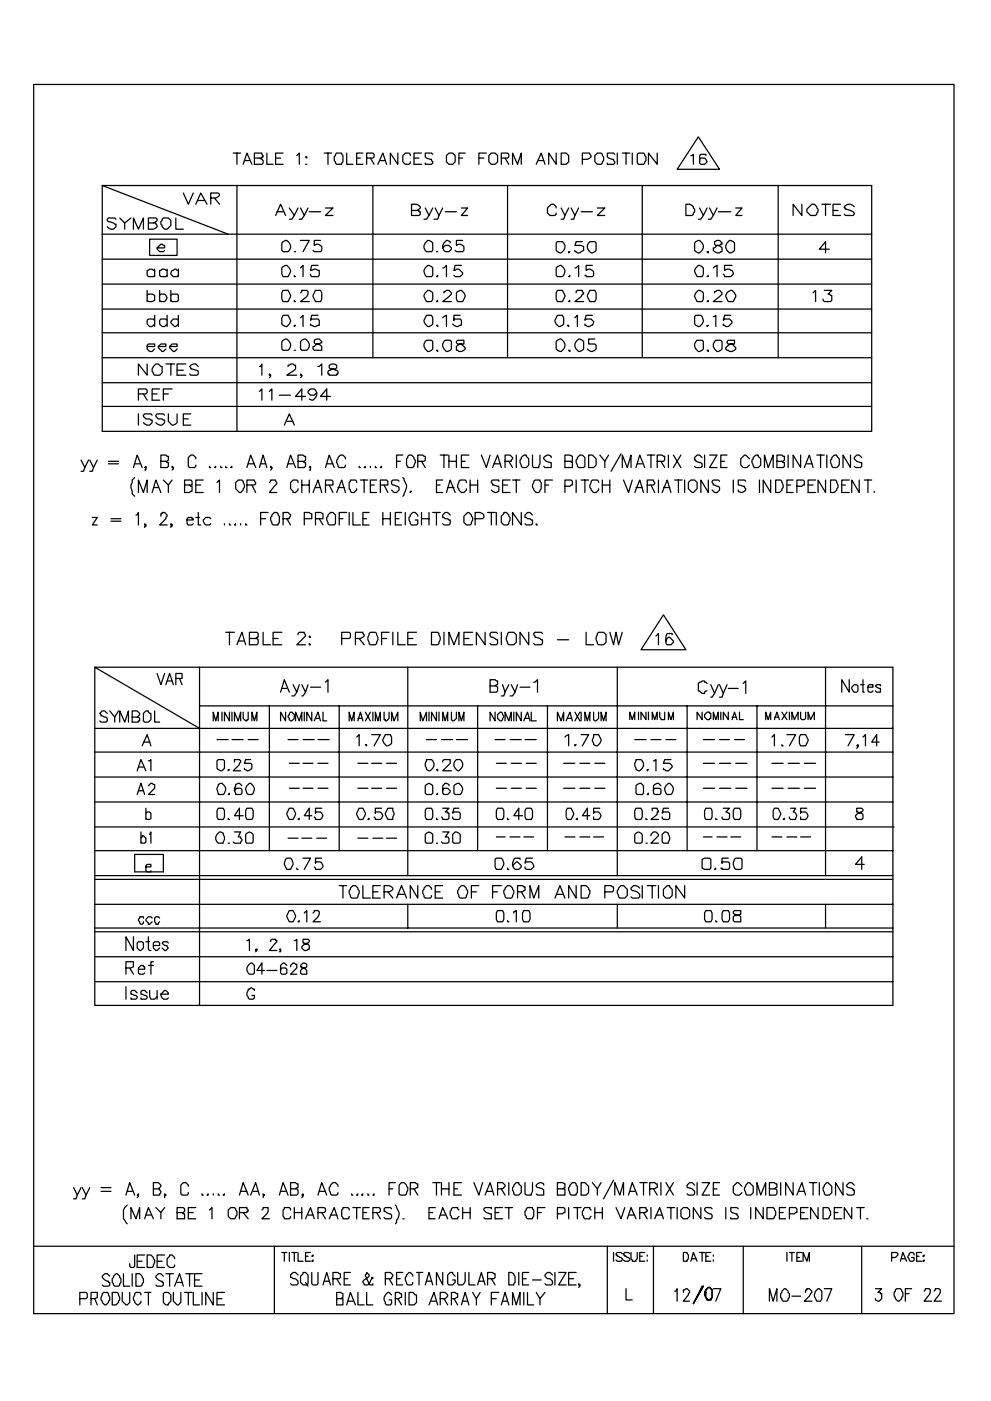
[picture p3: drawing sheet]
<svg xmlns="http://www.w3.org/2000/svg" width="210mm" height="297mm" viewBox="0 0 210 297" stroke-linecap="round" stroke-linejoin="round" font-family="sans-serif">
<g fill="none" stroke="#000" stroke-width=".26">
<path d="M7.1 17.9h195.3v260.6h-195.3zM21.7 39.3h163.2v52.2h-163.2zM21.7 39.3l26.7 10.4M49.5 32.5h1.6M50.3 32.5v2.3M50.3 39.3v52.2M51.6 34.8l.8-2.3 1 2.3M51.9 34h1M54 33.5h1.6v-.3h.2l-.2-.7h-1.6v2.3h1.6l.2-.2v-.6l-.8-.5M56.6 32.5v2.3h1.3M58.5 33.5h1M60.1 32.5h-1.6v2.3h1.6"/>
<path d="M63 33l.5-.5v2.3M64.8 33.2h.3v.3zM64.8 34.8h.3zM68.8 32.5h1.6M69.6 32.5v2.3M71.4 32.5h1.1v.2l.3 .3v1.3l-.3 .3v.2h-1.1l-.5-.8v-.8zM73.6 32.5v2.3h1.3M75.7 33.5h.8M77 32.5h-1.3v2.3h1.3M77.8 33.5h1.3l.3-.3v-.5l-.3-.2h-1.3v2.3M78.6 33.5l.8 1.3M79.1 39.3v36.5"/>
<path d="M80.2 34.8l1-2.3 .8 2.3M80.7 34h1.1M84.4 32.5v2.3l-1.6-2.3v2.3M87 33v-.3l-.2-.2h-.8l-.5 .5v1.3l.5 .5h.8l.2-.2v-.3M87.8 33.5h1.1M89.4 32.5h-1.6v2.3h1.6M91.8 32.7l-.3-.2h-1.3v.7l.3 .3 1 .3v.2l.3 .3v.3l-.3 .2h-1.3v-.2M95.2 32.5h.8l.6 .5v1.3l-.6 .5h-.8l-.5-.5v-1.3zM97.4 33.5h.8M98.7 32.5h-1.3v2.3M101.6 33.5h1.1M103.2 32.5h-1.6v2.3"/>
<path d="M103.7 33l.5-.5h.8l.6 .5v1.3l-.6 .5h-.8l-.5-.5zM106.4 33.5h1.3l.2-.3v-.5l-.2-.2h-1.3v2.3M107.2 33.5l.7 1.3M107.7 39.3v36.3M108.7 34.8v-2.3l1.1 2.3 .8-2.3v2.3M113.8 34.8l1-2.3 .8 2.3M114.3 34h1.1M118 32.5v2.3l-1.6-2.3v2.3M119.1 32.5h1l.5 .5v1.3l-.5 .5h-1zM123.6 33.8h1l.5-.3 .3-.3-.3-.7h-1.5v2.3M126.7 32.5h.8l.6 .7v.8l-.6 .8h-.8l-.5-.5v-1.3zM130.4 32.7l-.2-.2h-1.3v.7l.2 .3 1.1 .3v.2l.2 .3v.3l-.2 .2h-1.3v-.2"/>
<path d="M131 32.5v2.3M132 32.5h1.6M132.8 32.5v2.3M134.1 32.5v2.3M135.5 32.5h1l.6 .7v.8l-.6 .8h-1l-.3-.2v-1.9zM136.3 39.3v36.3M139.4 32.5v2.3l-1.8-2.3v2.3M146.6 33h.2l.3-.3v2.1M148.2 29l4.5 6.9h-9zM149.8 33v-.3h-1.1l-.3 .3v1.6l.3 .2h.8l.5-.5-.5-.8h-.8l-.3 .3v.5M165.1 39.3v36.5M21.7 49.7h163.2"/>
<path d="M21.7 54.9h163.2M24.6 46.5l-.3-.3h-1.3l-.2 .3v.2l.2 .3 1.6 .5v.6l-.5 .5h-.6l-.7-.5M25.4 46.2l1.1 1.1 1.3-1.1M26.5 47.3v1.3M28.3 48.6v-2.4l1.1 2.4 1-2.4v2.4M31.5 47.3h1l.6-.3 .2-.3v-.2l-.2-.3h-1.6v2.4h1l.8-.5-.2-.8h-.6M31.7 50.7h5.9v3.5h-5.9zM32.8 57.3h-.3l-.2-.2h-.6l-.2 .2h-.3v1.1l.3 .2h1l.3-.2M32.8 57.1v1.5M33.3 52.6h1.6v-.6h-.2l-.3-.2h-.3l-.8 .8v.2l.6 .6h.8l.2-.3M34.7 46.2h1l.5 .5v1.1l-.7 .8h-.6l-.8-1.1v-.5zM35.5 57.3h-.3l-.3-.2h-.5l-.3 .2h-.2v1.1l.2 .2h1.1l.3-.2"/>
<path d="M35.5 57.1v1.5M37.3 46.2v2.4h1.6M37.8 57.3l-.8-.2-.2 .2h-.3l-.3 .6v.2l.6 .5h.8l.2-.2M37.8 57.1v1.5M38.9 40.9l1.1 2.4 1-2.4M41.5 43.3l1.1-2.4 1.3 2.4M42.1 42.5h1.3M44.7 42h1.1l.8-.5v-.3l-.3-.3h-1.6v2.4M45.5 42l1.1 1.3M58.5 45.7l1-2.4 1.1 2.4M58.7 44.9h1.4M59.8 51.5l.8-.5a1.33 1.33 0 0 1 1 1 1.33 1.33 0 0 1-.5 1.4h-1l-.3-.3z"/>
<path d="M59.8 56.8l.8-.5a1.38 1.38 0 0 1 1 1.3l-.5 1h-1l-.3-.5zM61.4 44.1l1 1.6 .8-1.6M62.4 45.7l-.5 .8h-.5M62.4 58.4v.2h.3M62.4 53.4h.3M63.8 44.1l.8 1.6 .8-1.6M63.8 51h1.8l-1.3 2.4M63.8 56.8l.5-.5v2.3M64.6 45.7l-.6 .8h-.5M65.6 44.9h2.4M67.5 56.3h-1.4l-.2 1 .8-.2 1 .2v1.1l-.2 .2h-1.4l-.2-.2v-.3M68 51h-1.3v1a1.02 1.02 0 0 1 1.6 .3v.8l-.3 .3h-1.3l-.3-.3"/>
<path d="M69.1 44.1h1.5l-1.5 1.6h1.5M87.3 44.6h1.1l.8-.5v-.3l-.8-.5h-1.1v2.4h1.6l.3-.3v-.5h-.3v-.3h-.5M90.2 51.5l.6-.5 .7 .2 .3 .3v1.6l-.3 .3h-1a1.26 1.26 0 0 1-.3-1.9zM90.2 56.8l.6-.5h.2l.8 .5v1.6l-.3 .2h-1l-.3-.2-.2-.8zM90.2 44.1l.8 1.6 .8-1.6M91 45.7l-.5 .8h-.5M92.3 44.1l.8 1.6 .8-1.6M92.6 53.4h.3zM92.9 58.4l-.3 .2h.3M93.1 45.7l-.2 .8h-.8M93.9 56.8h.3l.5-.5v2.3M94.5 44.9h2.3"/>
<path d="M95.5 51.5v-.3l-.5-.2a1.33 1.33 0 0 0-1.1 1 1.33 1.33 0 0 0 .6 1.4h.7l.6-.6v-.2l-.6-.6h-.7l-.6 .6M97.9 44.1h1.3l-1.3 1.6h1.3M97.9 56.3h-1.3l-.3 1h.3l.2-.2h.6l.8 .8v.2l-.6 .5h-1l-.3-.2M98.2 51h-1.4v1a1.02 1.02 0 0 1 1.6 .3v.8l-.2 .3h-1.4l-.2-.3M118 56.8l.8-.5a1.38 1.38 0 0 1 1.1 1.3l-.3 .8-.3 .2h-1l-.3-.2zM118 44.1v-.3l-.5-.5h-.6l-.7 .8v1.1l.5 .5h1l.3-.3v-.2M118.3 51.2h1a1.33 1.33 0 0 1 .5 1.4 1.33 1.33 0 0 1-1 1l-.8-.5v-1.6zM119.1 44.1l.8 1.6 .7-1.6M119.9 45.7l-.3 .8h-.5M120.6 53.4v.2l.3-.2M120.9 58.4l-.3 .2h.3M121.2 44.1l.8 1.6 .8-1.6"/>
<path d="M122 45.7l-.3 .8h-.5M122 56.8h.2l.6-.5v2.3M123.3 44.9h2.4M123.6 51.2h-1.4l-.2 .8h1.3l.5 .3v.8l-.8 .5h-.5l-.3-.2h-.2v-.3M124.9 51.5l.2-.3h1.1l.3 .3v1.6l-.8 .5a1.36 1.36 0 0 1-.8-2.1zM125.7 56.3h-1.3v1a1.02 1.02 0 0 1 1.5 .3v.8l-.2 .2h-1.3v-.2h-.3M126.7 44.1h1.6l-1.6 1.6h1.6M145.5 43.3h.8l.8 .5v.3l.3 .3v.5l-.6 .8h-1.3zM147.4 51.5l.8-.5a1.35 1.35 0 0 1 1.1 1.3 1.35 1.35 0 0 1-1.1 1.3l-.8-.5zM147.6 56.8l.6-.5h.2l.8 .5v1.3l-.2 .5h-1.1l-.5-1zM148.4 44.1l.8 1.6 .8-1.6M149.2 45.7l-.5 .8h-.5"/>
<path d="M150 53.4h.3v.2zM150.3 58.4l-.3 .2h.3M150.5 44.1l.8 1.6 .8-1.6M151.3 45.7l-.5 .8h-.5M151.3 56.8l.8-.5v2.3M151.6 51.2v.6l.3 .2h.5l.8 .6v.8h-.3a1.02 1.02 0 0 1-1.6-.3v-.5h.3l.5-.6h.6l.2-.2h.3v-.3l-.5-.5h-.6zM152.4 44.9h2.6M154.3 51.5l.5-.5 .8 .2 .2 .3v1.6l-.8 .5a1.36 1.36 0 0 1-.7-2.1zM155.3 56.3h-1.6v1l.6-.2h.5l.2 .2h.3l.3 .8-.6 .5h-1.3v-.2l-.2-.3M156.1 44.1h1.3l-1.3 1.6h1.3M170.1 43.3v2.4l-1.8-2.4v2.4M171.2 44.4l1-1.1h.6l.8 1.1v.5l-.6 .8h-1l-.8-.8z"/>
<path d="M174.4 43.3h1.8M175.2 43.3v2.4M175.9 52.8h-2.1l1.4-1.6v2.4M176.7 44.6h1.1M178.3 43.3h-1.6v2.4h1.6M181.2 43.8a1.16 1.16 0 0 0-1.1-.5 1.16 1.16 0 0 0-1 .8h.3v.3a3 3 0 0 1 1.8 .8v.2l-.2 .3h-1.6l-.3-.3M21.7 60.2h163.2M21.7 65.5h163.2M21.7 70.6h163.2M21.7 75.8h163.2M31.2 77.2v2.4l-1.8-2.4v2.4M31.2 73.5h1.6v-.6h-1.3l-.3 .3v.8l.5 .5h.6l.5-.5"/>
<path d="M31.2 62.6l.3-.2h.8l.5 .2v1.1l-.5 .2h-.8l-.3-.2M31.2 61.6v2.3M32.5 77.7l.6-.5h.5l.5 .5h.3v1.3l-.5 .6h-1.1l-.5-.8v-.6zM32.8 67.9l-.3-.3h-1l-.3 .3v.8l.5 .5h.6l.5-.5M32.8 66.9v2.3M33.6 73.5h1.6v-.6h-1.1l-.5 .6v.2l.8 .8h.3l.5-.5M33.9 62.6l.2-.2h.8l.6 .7-.6 .8h-.8l-.2-.2M33.9 61.6v2.3M35.2 77.2h1.8M35.5 67.9l-.3-.3h-1.1l-.2 .3v.8l.5 .5h.5l.6-.5M35.5 66.9v2.3M36 73.5h1.6v-.6h-1.1l-.5 .6v.2l.8 .8h.2l.6-.5"/>
<path d="M36.2 62.6l.3-.2h1.1l.2 .2v1.1l-.2 .2h-1.1l-.3-.2M36.2 61.6v2.3M36.2 77.2v2.4M37.6 78.5h1.3M37.8 67.9l-.2-.3h-.8l-.6 .6v.2l.8 .8h.3l.5-.5M37.8 66.9v2.3M39.4 77.2h-1.8v2.4h1.8M42.1 77.7l-.6-.5h-.5l-.5 .2-.3 .3 .3 .3v.2l1.3 .3 .3 .3v.5l-.3 .3h-1.3l-.3-.3M55 77.7h.3l.3-.5v2.4M57.4 79.6h-.3v-.3l.3 .3v.2l-.3 .3M59.8 72.4l.8-.5a1.33 1.33 0 0 1 1 1 1.33 1.33 0 0 1-.5 1.4h-1l-.3-.3zM60.1 66.9h1l.5 1a1.38 1.38 0 0 1-1 1.3l-.8-.5v-1.3z"/>
<path d="M60.1 61.6h1l.5 1-.5 1.3h-1l-.3-.5v-1.3zM61.1 77.7v-.3h.3l.2-.2h.6l.2 .2h.3v.8l-1.8 1.4h2.1M62.4 69v.2l.3-.2M62.4 63.7v.2h.3M62.4 74.3h.3M63.8 67.4l.5-.5v2.3M63.8 62.1l.2-.3v-.2h1.1l.3 .2v.6l-.3 .5-1.3 1h1.8M64 72.1l.6-.2a1.33 1.33 0 0 1 1 1 1.33 1.33 0 0 1-.5 1.4h-1.1l-.2-.3v-1.6zM64 79.6h-.2v-.3l.2 .3v.2l-.2 .3M66.7 72.1v.6l.2 .2h.6l.8 .6v.8h-1.6l-.3-.3v-.5h.3l.5-.6h.5l.3-.2h.3v-.3l-.6-.5h-.5zM66.9 61.6h1.1l.3 .5v1.3l-.3 .5h-1.1l-.5-1zM67.5 77.7h.2l.6-.5v2.4"/>
<path d="M67.5 66.9h-1.4l-.2 1 .2-.3h1.4l.2 .3v1.1l-1 .2-.8-.2v-.3M69.8 77.4v.6l.3 .2 1.3 .3 .3 .3v.5h-.3v.3h-1.6v-.3h-.2v-.5l.2-.3h.3l.3-.3h.8l.2-.2v-.6l-.5-.2h-.5zM90.2 62.1l.6-.5h.2l.8 .5v1.3l-.3 .5h-1l-.5-1zM90.2 72.4l.3-.3h1l.3 .3v1.6l-.8 .5a1.36 1.36 0 0 1-.8-2.1zM90.5 66.9h1l.3 .5v1.3l-.8 .5a1.38 1.38 0 0 1-1-1.3zM92.6 69h.3v.2zM92.6 74.3h.3v.2zM92.9 63.7l-.3 .2h.3M93.9 67.4l.8-.5v2.3M94.2 72.4l.3-.3h1l.3 .3v1.6l-.8 .5a1.36 1.36 0 0 1-.8-2.1zM94.2 62.1v-.3h.3l.2-.2h.5l.6 .5v.3l-1.9 1.5h1.9M96.8 62.1l.8-.5a1.38 1.38 0 0 1 1.1 1.3l-.5 1h-1.1l-.3-.5z"/>
<path d="M97.1 72.1l-.3 .3v.3l.3 .2h.8l.8 .8a1.02 1.02 0 0 1-1.3 .8l-.3-.2h-.3v-.8l.8-.6h.8v-.8zM97.6 66.9h-1.3v1v-.3h1.3l.3 .3v1.1h-.3a1.02 1.02 0 0 1-1.6-.3M118.3 66.9h1l.3 .5v1.3l-.8 .5a1.38 1.38 0 0 1-1.1-1.3zM118.3 61.6h1l.6 1-.6 1.3h-1l-.3-.5v-1.3zM118.3 72.1l.5-.2a1.35 1.35 0 0 1 1.1 1.3 1.35 1.35 0 0 1-1.1 1.3l-.8-.5v-1.6zM120.4 69h.2v.2zM120.6 74.3h.3v.2zM120.9 63.7l-.3 .2h.3M122 67.4l.5-.5v2.3M122.2 72.4l.6-.5 .8 .2 .2 .3v1.6l-.8 .5a1.36 1.36 0 0 1-.8-2.1zM122.2 62.1v-.3l.3-.2h1.1l.2 .8h-.2l-.3 .5-1.3 1h1.8M125.1 61.6h1.1l.3 .5v1.3l-.3 .5h-1.1l-.5-1z"/>
<path d="M125.7 66.9h-1.3l-.3 1 .3-.3h1l.5 .6-.2 .8h-.3l-.3 .2h-.5l-.2-.2h-.3v-.3M126.2 71.9h-1.3v1h1.3l.3 .3v.8a1.07 1.07 0 0 1-1.9 0M147.4 67.1a1.32 1.32 0 0 1 1.6 0l.2 .8a1.38 1.38 0 0 1-1 1.3l-.8-.5zM147.6 62.1l.6-.5h.2l.8 .5v1.3l-.2 .5h-1.1l-.5-1zM147.9 72.1h1.1l.2 .3v1.6l-.8 .5a1.33 1.33 0 0 1-1-1 1.33 1.33 0 0 1 .5-1.4zM150 74.3h.3v.2zM150 69v.2l.3-.2M150.3 63.7l-.3 .2h.3M151.3 67.1h.3l.3-.2v2.3M151.6 62.1v-.3h.3l.2-.2h.6l.5 .5v.3l-1.9 1.5h1.9M151.9 72.1h1l.3 .3v1.6l-.8 .5a1.33 1.33 0 0 1-1-1 1.33 1.33 0 0 1 .5-1.4zM154.3 62.1l.7-.5a1.38 1.38 0 0 1 1.1 1.3l-.5 1h-1.1l-.5-1z"/>
<path d="M154.5 72.1l-.2 .3v.3l.2 .2h.8l.8 .8a1.02 1.02 0 0 1-1.3 .8l-.8-.5a1.51 1.51 0 0 1 1.8-1.1v-.8zM155 66.9h-1.3l-.2 1 .2-.3h1.1l.5 .6v.2l-.8 .8h-.5l-.3-.2h-.2v-.3M172.5 62.1l.5-.5v2.3M174.9 61.6h1.6l-.8 .8 .8 .2v1.1l-.3 .2h-1.3l-.3-.2v-.3M17.2 97.5l.8 1.6 .8-1.6M18 99.1l-.3 .8h-.5M19 97.5l.8 1.6 .8-1.6M19.8 99.1l-.2 .8h-.6M21.7 81.1h163.2M21.7 86.2h163.2M23 97.8h2.1M23 98.3h2.1"/>
<path d="M28.3 99.1l.8-2.6 1.1 2.6M28.6 98.3h1M29.4 83.5h1.6l.2-.2v-.6l-.2-.2h-1.6v2.3M29.4 87.8v2.3M30.4 83.5l.8 1.3M31 99.1h-.3l.3-.2v.8h-.3M32.3 88l-.3-.2h-1.3l-.3 .2v.3l.6 .5h.7l.3 .3h.3v.5l-.6 .5h-.5l-.8-.5M32.3 83.5h1M33.9 82.5h-1.6v2.3h1.6M34.1 97.8h1.4l.2-.3v-.8h-.2l-.3-.2h-1.1v2.6h1.4l.2-.2v-.8h-.2l-.3-.3M34.7 83.5h1M34.9 88l-.2-.2h-1.4l-.2 .2v.3l.5 .5h.8l.3 .3h.2v.5l-.5 .5h-.5l-.8-.5"/>
<path d="M35.7 87.8v1.5l.8 .8h.3l.8-.5v-1.8M36.5 82.5h-1.8v2.3M36.8 99.1h-.3v-.2l.3 .2v.3l-.3 .3M38.9 88.8h1.1M40.5 87.8h-1.6v2.3h1.6M41.5 97.3v-.3l-.5-.5h-.5l-.5 .5v1.9l.2 .2h1.1l.2-.2v-.3M44.4 98.9v.2h.3M45.8 98.9l-.3 .2h.3M46.8 98.9v.2h.3M47.9 98.9v.2h.3M49.2 98.9l-.3 .2h.3M52.4 99.1l.8-2.6 1 2.6"/>
<path d="M52.7 98.3h1.3M55 99.1l.8-2.6 .8 2.6M55 83l.6-.5v2.3M55.3 98.3h1.1M57.1 83l.6-.5v2.3M57.7 99.1h-.3v-.2l.3 .2v.3l-.3 .3M59.3 83.8h2.3M60.3 90.1l1.1-2.3 1 2.3M60.9 99.1l.7-2.6 1.1 2.6M60.9 89.3h1.3M61.1 98.3h1.1M63.2 97.8h1.4l.2-.3v-.8h-.2l-.3-.2h-1.1v2.6h1.4l.2-.2v-.8h-.2l-.3-.3"/>
<path d="M64.8 84h-2.1l1.3-1.5v2.3M65.9 99.1h-.3l.3-.2v.8h-.3M67.2 83.3l-.5 .5h-.8l-.5-.5v-.3l.5-.5h.8a1.33 1.33 0 0 1 .5 1.3 1.33 1.33 0 0 1-1.1 1l-.5-.2M69.1 99.1l.7-2.6 1.1 2.6M69.3 98.3h1.3M70.1 84h-2.1l1.3-1.5v2.3M73.3 97.3v-.3l-.5-.5h-.6l-.8 1 .3 1.4 .3 .2h1l.3-.2v-.3M76.2 98.9v.2h.3M77.5 98.9l-.2 .2h.2M78.6 98.9v.2M79.6 98.9v.2h.3M81 98.9l-.3 .2h.3"/>
<path d="M84.1 97.8h.8M85.5 96.5h-1.4v2.6M86.5 96.7l.3-.2h.5l.8 1v.6l-.3 .8-.2 .2h-1.1v-.2l-.2-.3v-1.3l.2-.3zM88.6 97.8h1.4l.2-.3v-.8h-.2l-.3-.2h-1.1v2.6M89.4 97.8l.8 1.3M93.4 96.5h1.6M94.2 96.5v2.6M95.2 96.5v2.6M95.2 97.8h1.6M96.8 96.5v2.6M97.9 97.8h.8M99.5 96.5h-1.6v2.6h1.6"/>
<path d="M102.1 96.5l1.1 2.6 .8-2.6M104.5 99.1l1.1-2.6 .8 2.6M104.8 98.3h1.3M107.2 97.8h1.3l.2-.8-.5-.5h-1v2.6M107.9 97.8l.8 1.3M109.5 96.5v2.6M110.6 97l.5-.5h.6v.2l.5 .6v1.3l-.5 .5h-.8l-.3-.2-.3-.8v-.6l.3-.2zM113 96.5v2.4l.2 .2h1.1l.3-.8v-1.8M116.9 97v-.3a1.02 1.02 0 0 0-1.5 .3v.3l.5 .5 1 .3v1h-1.3l-.2-.2M119.9 97.8h1.5v-1.1l-.5-.2h-1v2.6h1.5v-1l-.5-.3M122.5 97l.5-.5h.6l.5 .5v1.9l-.3 .2h-1l-.3-.2-.3-.8v-.6l.3-.2zM124.9 96.5h.8l.8 .8v1.3l-.6 .5h-1z"/>
<path d="M127.3 96.5l1 1.3 .8-1.3M128.3 97.8v1.3M131.8 96.2l-2.2 3.7M132 99.1v-2.6l1.1 2.6 .8-2.6v2.6M134.9 99.1l.8-2.6 1.1 2.6M135.2 98.3h1.1M137.3 96.5h1.6M138.1 96.5v2.6M139.4 97.8h1.4l.2-.3v-.8h-.2l-.3-.2h-1.1v2.6M140.2 97.8l.8 1.3M141.8 96.5v2.6M142.9 96.5l1.6 2.6"/>
<path d="M144.5 96.5l-1.6 2.6M149 97l-.6-.5h-.5l-.5 .5v.5h.2v.3l1.1 .3 .3 .2v.6l-.3 .2h-1.1l-.2-.2M149.5 96.5v2.6M150.5 96.5h1.6l-1.6 2.6h1.6M152.9 97.8h.8M154.3 96.5h-1.4v2.6h1.4M159 97.3l-.8-.8h-.2l-.8 .8v1.3l.5 .5h.8l.5-.5M159.8 97l.5-.5h.6v.2l.5 .6v1.3l-.5 .5h-.8l-.3-.2-.3-.8v-.6l.3-.2zM162.2 99.1v-2.6l.8 2.6 1-2.6v2.6M164.8 97.8h1.4l.2-.3v-.8h-.2l-.3-.2h-1.1v2.6h1.4l.2-.2v-.8h-.2l-.3-.3M167.2 96.5v2.6M169.9 96.5v2.6l-1.6-2.6v2.6"/>
<path d="M170.7 99.1l1-2.6 .8 2.6M171.2 98.3h1M173.3 96.5h1.6M174.1 96.5v2.6M175.4 96.5v2.6M176.5 97l.5-.5h.5v.2l.6 .6v1.3l-.6 .5h-.8l-.2-.2-.3-.8v-.6l.3-.2zM180.4 96.5v2.6l-1.5-2.6v2.6M182.8 97l-.5-.5h-.5l-.6 .5v.3l.6 .5 1 .3v.8l-.2 .2h-1.1l-.3-.2M19.6 109.7h1l-1 1.6h1M23.5 110h2.2M23.5 110.5h2.2M28.6 101.2l-.6 .6v.5l-.2 .5 .2 1.9 .6 .5"/>
<path d="M28.8 109.2h.3l.3-.5v2.6M29.4 104.4v-2.6l1 2.6 .8-2.6v2.6M31 111.3h-.3v-.3l.3 .3v.3h-.3v.2M32.3 104.4l.8-2.6 1 2.6M32.5 103.4h1.1M34.1 109.4v-.5h.3v-.2h.5l.6 .5-.3 .8-1.3 1.3h1.6M34.7 101.8l1 1 .8-1M35.7 102.8v1.6M36.5 111.3h-.3v-.3l.3 .3v.3h-.3v.2M39.2 102.8h1.5v-.8l-.2-.2h-1.3v2.6h1l.3-.2h.2v-1.1h-.2l-.3-.3M39.7 110.2h1.3v-.2h-.3v-.3h-.7l-.3 .3v1l.3 .3h.7l.3-.3M41.5 102.8h1.1"/>
<path d="M41.5 109.7h.8M42.1 108.7v2.6h.5M43.1 101.8h-1.6v2.6h1.6M44.7 110l-.3-.3h-.7l-.6 .5v.3l.6 .8h.7l.3-.3M46 102.3l.6-.5v2.6M47.6 111v.3M48.7 111v.3h.2M50 102.3l.5-.5h.8l.3 .2 .3 1.4-.8 1h-.3l-.8-.8zM50 111l-.3 .3h.3M51.1 111v.3M52.1 111v.3h.3M52.4 102.8h1.6l.2-.2v-.3l-.2-.3v-.2h-1.6v2.6"/>
<path d="M53.4 102.8l.8 1.6M55.3 110h1.1M56.9 108.7h-1.6v2.6M57.1 102.3l.3-.3v-.2h1.1l.2 .8-1.6 1.8h1.6M57.7 109.2l.5-.5h.5l.3 .2v.3l.3 .2v1.4l-.3 .2v.3h-1.1l-.2-.3-.3-.8v-.5l.3-.3zM60.1 110h1.3l.2-.8-.5-.5h-1v2.6M60.9 110l.7 1.3M63.2 102.3v-.3l-.2-.2h-.8l-.6 .5v1.3l.6 .6v.2h.5l.5-.5v-.3M64 101.8v2.6M64 102.8h1.6M64.6 110h1.5v-1.1h-.2l-.3-.2h-1v2.6M65.6 101.8v2.6"/>
<path d="M66.4 104.4l1.1-2.6 .8 2.6M66.9 110h1.6v-1.1l-.5-.2h-1.1v2.6M66.9 103.4h1.1M67.7 110l.8 1.3M69.1 102.8h1.5v-.8l-.2-.2h-1.3v2.6M69.6 109.2l.5-.5h.5l.6 .5v1.8l-.3 .3h-1.1l-.2-.3-.3-.8v-.5l.3-.3zM69.8 102.8l.8 1.6M71.4 104.4l1.1-2.6 .8 2.6M71.7 103.4h1.3M72 110h.8M73.6 108.7h-1.6v2.6M74.1 108.7v2.6"/>
<path d="M74.9 108.7v2.6h1.6M75.7 102.3v-.3l-.3-.2h-1.1v.2l-.2 .3v1.3l.5 .8h.5l.6-.5v-.3M76.5 101.8h1.6M77 110h.8M77.3 101.8v2.6M78.3 108.7h-1.3v2.6h1.3M78.6 102.8h.8M79.9 101.8h-1.3v2.6h1.3M80.7 102.8h1.6v-.8l-.3-.2h-1.3v2.6M81.2 110h1.6M81.2 108.7v2.6M81.5 102.8l.8 1.6"/>
<path d="M82.8 108.7v2.6M83.9 110h.8M84.7 102l-.3-.2h-1.1l-.2 .2v.6l.2 .2 1.1 .3 .3 .3v.5l-.6 .5h-.5l-.5-.5M85.2 108.7h-1.3v2.6h1.3M85.5 101.2l.2 .3v.3a2.25 2.25 0 0 1 0 2.9v.3l-.2 .2M86 108.7v2.6M87 104.2v.2l.3-.2M88.6 109.4v-.2l-.5-.5h-.5l-.6 .5v.2l-.2 .3v.5l.2 .8 .3 .3h1.1l.2-.3v-.8h-.5M89.4 110h1.6M89.4 108.7v2.6M91 108.7v2.6M91.8 108.7h1.6"/>
<path d="M92.6 108.7v2.6M92.6 102.8h.8M93.9 101.8h-1.3v2.6h1.3M94.7 104.4l.8-2.6 1.1 2.6M95 103.4h1.3M95.5 109.2l-.5-.5h-.5l-.6 .5v.5l1.6 .5v.8l-.3 .3h-1l-.3-.3M98.4 109.4l.8-.7h.3l.5 .5v.2l.3 .3v.5l-.3 .8-.3 .3h-.7l-.6-.5zM99 102.3v-.3l-.3-.2h-1.1l-.2 .2-.3 .8v.6l.8 1h.5l.6-.5v-.3M99.7 101.8v2.6M99.7 102.8h1.6M100.8 110h1.6l.3-.3v-.5l-.8-.5h-1.1v2.6M101.3 101.8v2.6"/>
<path d="M103.5 108.7h1.5M104.2 108.7v2.6M105.3 108.7v2.6M105.8 102v-.2h-1.3l-.3 .2 .3 .8 1.3 .3v1.1a1.02 1.02 0 0 1-1.6-.3M106.6 102.8h1.1M106.9 108.7h.5l.8 1-.3 1.3-.2 .3h-.8l-.5-.5v-1.4l.5-.5zM108.2 101.8h-1.6v2.6h1.6M108.7 101.8h1.6M109.5 101.8v2.6M110.6 108.7v2.6l-1.9-2.6v2.6M113 109.2l-.6-.5h-.5l-.5 .5v.5l1.6 .5v.8l-.3 .3h-1l-.3-.3M113.5 101.8h1.1v.2l.2 .3v1.3l-.5 .8h-.5l-.8-1v-.6l.2-.8z"/>
<path d="M113.8 111v.3h.2M115.6 102.8h.8M117.2 101.8h-1.6v2.6M119.9 103.1h1l.3-.3h.2v-.8l-.2-.2h-1.3v2.6M122.2 101.8v2.6M123.3 101.8h1.6M124.1 101.8v2.6M127 102.3v-.3l-.3-.2h-1l-.3 .2-.3 .8v.6l.8 1h.6l.5-.5v-.3M127.8 101.8v2.6M127.8 102.8h1.6M129.4 101.8v2.6M132.3 101.8l1 2.6 .8-2.6"/>
<path d="M134.7 104.4l1-2.6 .8 2.6M134.9 103.4h1.4M137.3 102.8h1.3l.3-.2-.3-.8h-1.3v2.6M138.1 102.8l.8 1.6M139.7 101.8v2.6M140.5 104.4l1.1-2.6 .7 2.6M140.8 103.4h1.3M143.1 101.8h1.6M143.9 101.8v2.6M145.3 101.8v2.6M146 102.3l.6-.5h.8l.5 .5v1.3l-.8 .8h-.3l-.8-.8zM150.3 101.8v2.6l-1.6-2.6v2.6"/>
<path d="M152.7 102l-.3-.2h-1.1l-.2 .2 .2 .8 1.1 .3 .3 .3v.5l-.6 .5h-.5l-.5-.5M155.6 101.8v2.6M158.2 102l-.2-.2h-1.4v1l1.4 .3 .2 .8a1.02 1.02 0 0 1-1.6 .3v-.3M161.1 101.8v2.6M163.5 101.8v2.6l-1.6-2.6v2.6M164.6 101.8h1l.3 .2 .3 .8v.6l-.8 1h-.8zM167 102.8h.7M168.3 101.8h-1.3v2.6h1.3M169.1 103.1h1l.3-.3h.3v-.8l-.3-.2h-1.3v2.6M171.4 102.8h1.1M173 101.8h-1.6v2.6h1.6M175.2 101.8v2.6l-1.6-2.6v2.6"/>
<path d="M176.2 101.8h1.1l.2 .2 .3 .8v.6l-.3 .2v.3l-.5 .5h-.8zM178.6 102.8h.8M180.2 101.8h-1.6v2.6h1.6M182.3 101.8v2.6l-1.6-2.6v2.6M183.4 101.8h1.5M184.1 101.8v2.6M185.5 104.2v.2zM47.9 134.1h1.8M48.7 134.1v2.6M50.3 136.7l1-2.6 .8 2.6M50.5 135.9h1.4M52.9 135.4h1.3l.3-.3h.3v-.8l-.3-.2h-1.6v2.6h1.6l.3-.3v-.8l-.3-.2h-.3"/>
<path d="M55.8 134.1v2.6h1.6M57.9 135.4h1.1M59.8 134.1h-1.9v2.6h1.9M63.2 134.6v-.3l.3-.2h1.1l.2 .7-1.8 1.9h1.8M65.6 134.8l.3 .3h-.3zM65.6 136.4l.3 .3h-.3zM72.5 135.4h1.6l.2-.3v-.8l-.2-.2h-1.6v2.6M75.4 135.4h1.1l.5-.3 .3-.3-.3-.7h-1.6v2.6M76.2 135.4l1.1 1.3M78.6 134.1h1l.3 .2 .3 1.3-.3 .8-.3 .3h-1l-.3-.3-.2-1.3 .2-.8zM81 135.4h1M82.5 134.1h-1.5v2.6"/>
<path d="M83.3 134.1v2.6M84.4 134.1v2.6h1.6M86.5 135.4h1.1M88.4 134.1h-1.9v2.6h1.9M91.5 134.1h1.4l.2 .2 .3 1.3-.3 .8-.2 .3h-1.4zM94.2 134.1v2.6M95.2 136.7v-2.6l1.1 2.6 1.1-2.6v2.6M98.4 135.4h1.1M100.3 134.1h-1.9v2.6h1.9M102.9 134.1v2.6l-1.8-2.6v2.6M105.6 134.3l-.3-.2h-1.1l-.2 .2v.5l.2 .3 1.4 .5v.8l-.3 .3h-1.1l-.2-.3M106.4 134.1v2.6"/>
<path d="M107.9 134.1h1.1l.5 .5v1.6l-.5 .5h-1.1l-.2-.3-.3-1.3 .3-.8zM112.2 134.1v2.6l-1.9-2.6v2.6M115.1 134.3l-.3-.2h-1.3l-.3 .2 .3 .8 1.6 .5v.8l-.3 .3h-1.3l-.3-.3M118.3 135.6h2.3M124.4 134.1v2.6h1.5M127 134.1h1.1l.5 .5v1.6l-.5 .5h-1.1l-.3-.3-.2-1.3 .2-.8zM129.4 134.1l.8 2.6 .5-2.6 .5 2.6 .8-2.6M139.2 134.8l.5-.5v2.4M140.8 130.4l4.7 7.4h-9.5zM142.6 134.6v-.3h-1l-.3 .5v1.6l.3 .3h.7l.6-.5v-.3l-.8-.8h-.3l-.5 .5v.3M20.1 141.5h169.3v71.7h-169.3v-71.7l22.2 12.9M20.1 154.4h169.3"/>
<path d="M20.1 159.5h169.3M22.8 151.3l-.6-.6h-.5l-.5 .6 .2 .2v.3l1.1 .2 .3 .3v.5l-.3 .3h-1.1l-.2-.3M23.3 150.7l1 1.3 .8-1.3M24.3 152v1.1M25.4 153.1v-2.4l1.1 2.4 .8-2.4v2.4M28 152h1.1l.5-.5v-.2l-.5-.6h-1.1v2.4h1.4v-.3h.2v-.5l-.2-.3h-.3M30.2 158.1l1-2.3 .8 2.3M30.4 157.3h1.3M31 150.7h.5v.3l.2 .3h.3v1.3l-.5 .5h-.8l-.3-.3v-1.5zM32.8 150.7v2.4h1.1M33.3 142.8l.8 2.4 .8-2.4M35.2 145.2l.8-2.4 .8 2.4"/>
<path d="M35.5 144.4h1M37.3 143.8h1.3v-1h-1.3v2.4M38.1 143.8l.5 1.4M42.3 141.5v71.7M42.3 149.7h147.1M45.2 152.8v-1.8l.6 1.8 .5-1.8v1.8M46 156.8h2.4M47.1 151v1.8M48.7 151v1.8l-1.1-1.8v1.8M49.2 156.8h2.4M49.2 151v1.8M49.7 152.8v-1.8l.8 1.8 .6-1.8v1.8"/>
<path d="M51.6 151v1.3l.5 .5h.3v-.2h.3v-1.6M52.7 156.8h2.1M53.4 152.8v-1.8l.6 1.8 .5-1.8v1.8M57.1 149.7v30.7M59.5 146.8l.8-2.7 1.1 2.7M59.8 146h1.1M60.6 151v1.8l-1.1-1.8v1.8M61.1 156.8h2.1M61.4 151.3l.2-.3h.3l.5 .5v.8l-.5 .5h-.3l-.2-.2v-.3l-.3-.3zM62.2 145.2l.8 1.6 .5-1.6M62.7 152.8v-1.8l.8 1.8 .5-1.8v1.8M63 146.8l-.6 .7h-.5"/>
<path d="M64 145.2l.8 1.6 .6-1.6M64.3 156.8h2.4M64.6 151v1.8M64.8 146.8l-.5 .7h-.3M65.9 145.7h2.1M66.1 151v1.8l-1-1.8v1.8M66.7 152.8l.8-1.8 .5 1.8M66.9 152.3h.8M67.5 156.8h2.3M68.5 151v1.8h.8M69.1 144.6l.5-.5v2.7M72 149.7v30.7"/>
<path d="M74.1 152.8v-1.8l.5 1.8 .5-1.8v1.8M75.7 156.3l.5-.5v2.3M75.9 152.8l.6-1.8 .5 1.8M75.9 152.3h.8M77.5 157.9h.3v.2zM77.5 151l1.1 1.8M78.6 151l-1.1 1.8M78.8 155.8h1.9l-1.3 2.3M79.1 151v1.8M79.6 152.8v-1.8l.6 1.8 .5-1.8v1.8M81.5 151v1.6h.3v.2h.2l.5-.5v-1.3M81.8 155.8h1l.3 .5v1.3l-.8 .5a1.38 1.38 0 0 1-1.1-1.3z"/>
<path d="M83.1 152.8v-1.8l.5 1.8 .8-1.8v1.8M86.5 141.5v44.1M89.2 152.8v-1.8l.5 1.8 .8-1.8v1.8M90.5 156.8h2.1M91 151v1.8M92.6 151v1.8l-1.1-1.8v1.8M93.1 151v1.8M93.7 156.8h2.3M93.9 152.8v-1.8l.6 1.8 .5-1.8v1.8M95.8 151v1.6l.2 .2h.3l.5-.5v-1.3M96.8 156.8h2.4M97.4 152.8v-1.8l.5 1.8 .5-1.8v1.8"/>
<path d="M101.3 149.7v30.7M104 145.4h1l.3-.2h.3v-.8h-.3l-.3-.3h-1v2.7h1.3l.3-.3v-.8l-.3-.3h-.3M105 151v1.8l-1-1.8v1.8M105 156.8h2.2M105.6 151.5l.5-.5h.3l.2 .3 .3 .7-.5 .8h-.3l-.5-.5zM106.6 145.2l.6 1.6 .7-1.6M107.2 152.8v-1.8l.7 1.8 .6-1.8v1.8M107.2 146.8l-.3 .7h-.5M108.2 156.8h2.4M108.5 145.2l.8 1.6 .5-1.6M109 151v1.8M109.3 146.8l-.6 .7h-.5"/>
<path d="M110.3 145.7h2.1M110.6 151v1.8l-1.1-1.8v1.8M111.1 152.8l.8-1.8 .5 1.8M111.4 156.8h2.4M111.4 152.3h.8M112.7 151v1.8h1.1M113.2 144.6h.3l.5-.5v2.7M116.2 149.7v30.7M118.3 152.8v-1.8l.8 1.8 .5-1.8v1.8M119.9 156.3l.7-.5v2.3M120.1 152.8l.8-1.8 .5 1.8M120.4 152.3h.8"/>
<path d="M122 157.9v.2l.2-.2M122 151l1 1.8M123 151l-1 1.8M123.3 155.8h1.6l-1.3 2.3M123.3 151v1.8M124.1 152.8v-1.8l.5 1.8 .5-1.8v1.8M125.9 155.8h1.1l.5 1a1.38 1.38 0 0 1-1 1.3l-.6-.2-.2-.8zM125.9 151v1.6l.3 .2h.3l.5-.5v-1.3M127.5 152.8v-1.8l.6 1.8 .5-1.8v1.8M131 141.5v44.1M133.6 152.6v-1.6l.5 1.6 .6-1.6v1.6M134.7 156.8h2.4"/>
<path d="M135.5 151v1.6M137.1 151v1.6l-1.1-1.6v1.6M137.6 151v1.6M138.1 156.8h2.1M138.4 152.6v-1.6l.5 1.6 .5-1.6v1.6M140 151v1l.2 .3v.3h.8v-1.6M141.3 156.8h2.1M141.8 152.6v-1.6l.5 1.6 .6-1.6v1.6M145.8 149.7v30.7M149 151v1.6l-1.1-1.6v1.6M149.2 156.8h2.4M149.5 151.5l.5-.5h.5v.3h.3v1h-.3v.3h-.5l-.5-.6z"/>
<path d="M150 144.9l-.2-.3h-.3v-.2h-.5l-.8 .5v1.6h.2l.6 .5h.5v-.2l.3-.3h.2M150.8 145.2l.8 1.8 .8-1.8M151.3 152.6v-1.6l.6 1.6 .5-1.6v1.6M151.6 147l-.5 .8h-.3M152.7 145.2l.8 1.8 .8-1.8M152.7 156.8h2.1M152.9 151v1.6M153.5 147l-.3 .8h-.5M154.5 151v1.6l-1-1.6v1.6M154.5 146h2.1M155.3 152.6l.5-1.6 .6 1.6M155.3 152h.8"/>
<path d="M155.8 156.8h2.2M156.9 151v1.6h.8M157.7 144.9l.5-.5v2.6M160.6 149.7v30.7M162.5 152.6v-1.6l.5 1.6 .5-1.6v1.6M163.8 156.3l.5-.5v2.3M164.3 152.6l.5-1.6 .6 1.6M164.3 152h.8M165.9 157.9v.2h.3M165.9 151l1.1 1.6M167 155.8h1.8l-1.3 2.3M167 151l-1.1 1.6"/>
<path d="M167.5 151v1.6M168 152.6v-1.6l.5 1.6 .8-1.6v1.6M169.9 155.8h1l.5 1-.5 1.3h-1l-.3-.5v-1.3zM169.9 151v1.3l.2 .3h.6l.2-.3v-1.3M171.4 152.6v-1.6l.6 1.6 .8-1.6v1.6M175.2 141.5v44.1M179.4 155.8h1.8l-1.3 2.3M180.2 144.1v2.7l-1.6-2.7v2.7M180.7 145.7l.5-.5h.6l.2 .2v1.1l-.2 .3h-.6l-.5-.8zM182 158.1h-.2l.2-.2v.5l-.2 .3M182.6 145.2h.8M183.1 156.3l.5-.5v2.3"/>
<path d="M183.1 144.1v2.7h.3M184.1 145.7h1.1v-.5h-.8l-.3 .2v1.1l.3 .3h.5l.3-.3M186.5 157.3h-1.6l1.1-1.5v2.3M186.8 145.4v-.2h-.8l-.3 .2 .3 .3 .8 .3v.8h-.8l-.3-.3M20.1 164.7h169.3M20.1 170h169.3M20.1 175.3h169.6M29.1 168.5l.8-2.4 .8 2.4M29.1 163.4l.8-2.4 1.1 2.4M29.4 167.7h1M29.4 162.6h1M29.9 177.7l.3-.3v-.2h.2l.6 .5v.8l-.3 .3h-.5l-.3-.3"/>
<path d="M29.9 176.4v2.4M31 172.4l.2-.2h.5l.3 .2v1.1l-.3 .2h-.5l-.2-.2M31 171.4v2.3M31.5 166.6l.5-.5 .8 .2v.8l-1.3 1.4h1.3M31.5 161.3h.2l.3-.3v2.4M31.7 176.9l.3-.5v2.4M46 161.3a1.32 1.32 0 0 1 1.6 0v1.6l-.5 .5h-.3l-.8-.5zM46 176.9l.6-.5h.2l.6 .3 .2 .7-.2 1.4h-1.1a1.26 1.26 0 0 1-.3-1.9zM46.3 171.4h1.1l.2 .5v1.3l-.2 .5h-1.1l-.3-.5v-1.3zM46.3 166.3l.5-.2a1.38 1.38 0 0 1 1.1 1.3l-.3 .8-.2 .3h-1.1l-.3-1.1zM48.4 173.5v.2h.3M48.4 163.2v.2l.3-.2"/>
<path d="M48.4 178.8h.3M48.7 168.2l-.3 .3h.3M49.7 161.6v-.6h1.1l.3 .3-.3 .8-1.3 1.3h1.6M49.7 176.4h1.4l-.6 1h.6l.2 .8-.2 .3v.3h-1.4l-.2-.3M51.3 166.6l-.5-.5h-.3l-.5 .2-.3 .8 .3 1.4h1.1l.2-.3v-.8l-.2-.3h-1.1v.3l-.3 .3M51.6 172.9h-1.9l1.1-1.5v2.3M52.1 176.9l.8-.5 .8 .5v1.6l-.3 .3h-1l-.3-.3zM52.4 171.4h1l.3 .5v1.3l-.3 .5h-1l-.3-.5v-1.3zM52.4 166.6l.5-.5a1.38 1.38 0 0 1 1.1 1.3l-.3 .8-.3 .3h-.7l-.3-.3-.3-.8zM53.2 161h-1.1l-.2 .8h1.3l.2 .3v.8l-.7 .5-.8-.2v-.3M61.1 177.7h2.1M61.4 171.4h.8l.5 1-.5 1.3h-.8l-.5-1z"/>
<path d="M61.4 167.1h2.1M61.4 161.8h2.1M63.5 173.5l-.3 .2h.3M64 177.7h2.1M64.3 167.1h2.1M64.3 161.8h2.1M66.1 172.9h-1.5l1-1.5v2.3M67.2 177.7h2.1M67.5 167.1h2.1M67.5 161.8h2.1M68.3 171.4h-1.4v1v-.2h1.1l.3 .2 .2 .5-.2 .6-.3 .2h-1.1v-.2l-.2-.3M75.9 167.1h2.2"/>
<path d="M75.9 161.8h2.2M75.9 177.7h2.2M76.2 171.4h.8l.5 1-.5 1.3h-.8l-.5-1zM78.3 173.5l-.2 .2h.2M78.8 167.1h2.2M78.8 161.8h2.2M79.1 177.7h2.1M81 171.4h-1.4v1v-.2h1.1l.5 .7-.2 .6-.3 .2h-1.1v-.2l-.2-.3M82 167.1h2.1M82 161.8h2.1M82 177.7h2.1M82.3 171.4h1v.5l.3 .5-.3 1.3h-1l-.5-1z"/>
<path d="M90.2 166.6l.8-.5 .8 .5v1.6l-.3 .3h-1l-.3-.3zM90.2 176.9l.8-.5 .8 .5v1.6l-.3 .3h-1l-.3-.3zM90.5 171.4h1l.3 .5v1.3l-.3 .5h-1l-.3-.5v-1.3zM90.5 161h1a1.33 1.33 0 0 1 .6 1.4 1.33 1.33 0 0 1-1.1 1l-.5-.2-.3-.8zM92.6 163.2h.3v.2zM92.6 173.5v.2h.3M92.6 178.8h.3M92.9 168.2l-.3 .3h.3M93.9 171.4h1.3l-.7 .8h.5v.2h.2v1.1l-.2 .2h-1.1v-.2l-.2-.3M93.9 161.6v-.3l.3-.3h1.3v.8l-1.6 1.6h1.9M93.9 176.4h1.3l-.7 1h.5l.2 .3v.8l-.2 .3h-1.1l-.2-.3M95.2 166.6v-.3l-.5-.2h-.2l-.6 .5v1.6l.3 .3h.8l.5-.6v-.2l-.5-.6h-.8l-.3 .3v.3"/>
<path d="M96 176.9l.6-.5h.2l.8 .5v1.6l-.2 .3h-1.1l-.3-.3zM96.3 166.6l.8-.5a1.38 1.38 0 0 1 1.1 1.3l-.3 .8-.3 .3h-1l-.3-.3zM96.6 161.3a.94 .94 0 0 1 1.3 0 1.32 1.32 0 0 1-.8 2.1 1.41 1.41 0 0 1-.5-2.1zM97.4 171.4h-1.1l-.3 1 .3-.2h1.1l.2 .2v1.1l-.2 .2h-1.1l-.3-.2v-.3M105.3 167.1h2.1M105.3 161.8h2.1M105.3 177.4h1.9M105.6 171.4h1l.3 .5v1.3l-.3 .5h-1l-.3-.5v-1.3zM107.7 173.5v.2h.2M108.2 177.4h2.1M108.5 167.1h2.1M108.5 161.8h2.1"/>
<path d="M110.9 172.9h-1.9l1.1-1.5v2.3M111.1 177.4h2.1M111.7 171.4h1l.3 .5v1.3l-.3 .5h-1l-.3-.5v-1.3zM111.7 167.1h2.1M111.7 161.8h2.1M119.6 167.1h2.4M119.6 161.8h2.4M119.9 177.4h2.1M120.4 171.4h.8l.5 1-.5 1.3h-.8l-.3-.5v-1.3zM122.5 173.5l-.3 .2h.3M123 167.1h2.1M123 161.8h2.1"/>
<path d="M123 177.4h2.1M125.1 172.9h-1.5l1-1.5v2.3M125.9 177.4h2.2M126.2 167.1h2.1M126.2 161.8h2.1M127.3 171.4h-1.4v1v-.2h1.1l.5 .7-.2 .6-.3 .2h-1.1v-.5M134.7 176.9l.8-.5 .8 .5v1.6l-.3 .3h-1.1l-.2-.3zM134.9 171.4h1.1l.3 .5v1.3l-.3 .5h-1.1l-.2-.5v-1.3zM134.9 166.6l.8-.5h.3l.5 .5v1.6l-.2 .3h-1.1l-.3-.3zM134.9 161h1.1a1.33 1.33 0 0 1 .5 1.4 1.33 1.33 0 0 1-1 1l-.6-.2-.2-.8zM137.1 173.5v.2h.2M137.1 178.8h.2"/>
<path d="M137.3 163.2v.2l.3-.2M137.6 168.2l-.3 .3h.3M138.1 177.2v-.3l.5-.5h.6l.5 .5v.3l-1.6 1.6h1.6M138.4 171.9v-.5h1l.3 .8h-.3v.5l-1.3 1h1.6M138.6 161.3h.3l.3-.3v2.4M140.2 166.6l-.5-.5h-.3l-.8 .5v1.6l.3 .3h1.1l.2-.3v-.8l-.2-.3h-1.1l-.3 .3v.3M140.5 176.9l.5-.5 .8 .3 .3 .7-.3 1.4h-1l-.3-.3zM141.3 166.6l.5-.5a1.38 1.38 0 0 1 1.1 1.3l-.3 .8-.3 .3h-.7l-.3-.3-.3-.8zM141.8 171.4h-1l-.3 1 .3-.2h1l.3 .2v1.1l-.3 .2h-1l-.3-.2v-.3M142.3 161h-1.3l-.2 .8h1.3l.5 .6v.2l-.8 .8h-.5l-.3-.2h-.2v-.3M149.2 167.1h2.4M149.2 161.8h2.4"/>
<path d="M149.2 177.4h1.9M149.8 171.4h1l.3 .5v1.3l-.3 .5h-1l-.3-.5v-1.3zM151.9 173.5v.2h.2M152.1 177.4h2.2M152.7 167.1h2.3M152.7 161.8h2.3M153.5 171.4h1.3l-.8 .8 .8 .2v1.1l-.3 .2h-1l-.3-.2v-.3M155 177.4h2.2M155.8 171.4h1.1l.3 .5v1.3l-.3 .5h-1.1l-.2-.5v-1.3zM156.1 167.1h2.4M156.1 161.8h2.4M163.8 167.1h2.4"/>
<path d="M163.8 161.8h2.4M163.8 177.4h2.1M164.3 171.4h.8l.5 1-.5 1.3h-.8l-.3-.5v-1.3zM166.4 173.5l-.2 .2h.2M167 177.4h2.1M167.2 167.1h2.4M167.2 161.8h2.4M167.7 171.4h1.1l-.5 .8h.2l.6 .7-.3 .8h-1.1l-.2-.2v-.3M169.9 177.4h2.1M170.7 167.1h2.3M170.7 161.8h2.3M171.2 171.4h-1.3v1v-.2h1l.3 .2 .2 .5-.2 .6-.3 .2h-1v-.5"/>
<path d="M181.8 171.4v.8l1 .2 .3 .3v.8l-.3 .2h-1l-.3-.8 .5-.5 .8-.2 .3-.3v-.3a1.51 1.51 0 0 0-1.3-.2zM20.1 180.4h169.3M20.1 191.7h169.3M20.1 196.8h169.3M20.1 185.6h169.3M20.1 186.4h169.3M20.1 197.6h169.3M28.3 198.6v2.9l-1.6-2.9v2.9M28.6 181.2h6.1v3.7h-6.1zM29.1 199.9a.94 .94 0 0 1 1.3 0v1.1l-.5 .5h-.3l-.5-.5zM30.4 194.6v-.2h-.8v.2l-.2 .3v.3l.5 .8h.3l.2-.3v-.3M31 183.8h1v-.5h-.8l-.2 .2v1.1l.2 .3h.8v-.3"/>
<path d="M31 199.7h.7M31.5 198.6v2.7l.2 .2h.3M32.3 194.6l-.3-.2h-.5l-.5 .5v.3l.5 .5v.3h.2l.6-.6M33.9 194.6l-.3-.2h-.5l-.3 .2v.8l.3 .3v.3h.5v-.3l.3-.3M35.7 199.9l-.2-.2h-.8l-.3 .2 .5 .6h.6v.2l.2 .3-.5 .5h-.3l-.5-.5M52.4 199.4h.3l.2-.3v2.4M57.4 199.7v-.3l.3-.3h.8v.3h.2v.3l-1.6 1.8h1.6M60.9 181.9h.7l.3 .3 .3 .8-.6 1.3h-.7l-.6-1 .3-1.1zM61.4 193.1h.8l.5 1-.5 1.3h-.8l-.5-1zM62.4 199.4h.3l.3-.3v2.4M63 184.1v.2h.2M63.5 195.2l-.3 .2h.3"/>
<path d="M64.3 199.1v.8l1.1 .3 .2 .3v.8h-.2l-.3 .2h-.5l-.6-.5v-.3l.6-.5 .8-.3 .2-.2v-.3l-.2-.3zM64.3 181.9h1.6l-1.3 2.4M64.6 193.6l.5-.5v2.3M66.4 193.6l.3-.3v-.2h.8l.2 .2v.6l-.2 .5-1.1 1h1.6M68.3 181.9h-1.4v1.1v-.3h1.1l.3 .3 .2 .8-.5 .5h-1.1v-.2l-.2-.3M72 187.8h1.6M72.8 187.8v2.6M74.3 188.3l.6-.5h.5l.5 .5v.3l.3 .2v.6l-.3 .7-.2 .3h-1.1l-.3-.3-.2-.7v-.6l.2-.2zM77 187.8v2.6h1.6M79.1 189.1h1.1M80.7 187.8h-1.6v2.6h1.6M81.5 189.1h1l.8-.5v-.3l-.8-.5h-1v2.6"/>
<path d="M82.3 189.1l1 1.3M84.1 190.4l1.1-2.6 1.1 2.6M84.4 189.6h1.3M86.5 191.7v5.1M88.6 187.8v2.6l-1.6-2.6v2.6M91.5 188.6v-.3l-.5-.5h-.5l-.8 1v.6l.3 .7 .2 .3h1.1l.2-.3v-.2M92.3 189.1h1.1M93.9 187.8h-1.6v2.6h1.6M97.9 187.8h.5l.8 1v.6l-.2 .7-.3 .3h-1.1l-.2-.3-.3-.7v-.6zM100 189.1h1.1M101.6 187.8h-1.6v2.6M104.5 189.1h1.1"/>
<path d="M105 182.2a1.32 1.32 0 0 1 1.6 0l.3 1.1-.5 1h-1.1l-.3-.5zM105.6 193.1h1l.3 .5v1.3l-.3 .5h-1l-.3-.5v-1.3zM106.4 187.8h-1.9v2.6M107.7 187.8h.5l.8 1v.6l-.3 .7-.2 .3h-1.1l-.2-.3-.3-.7v-.6zM107.7 195.2v.2h.2M107.7 184.1v.2h.2M109 193.6v-.3l.5-.2v2.3M109.8 189.1h1.1l.2-.3h.3v-.8h-.3l-.2-.2h-1.1v2.6M110.3 182.2v-.3h-1a1.59 1.59 0 0 0 0 2.4h.8l.5-.5v-.3l-.8-.8h-.3l-.8 .8M110.6 189.1l.8 1.3M111.1 193.1h1.1l.2 .5v1.3l-.2 .5h-1.1l-.2-.5v-1.3zM112.4 190.4v-2.6l.8 2.6 1.1-2.6v2.6"/>
<path d="M113 181.9h-1.3l-.3 1.1 .3-.3h1l.3 .3 .2 .8-.5 .5h-1l-.3-.2v-.3M117.7 190.4l1.1-2.6 1.1 2.6M118.3 189.6h1M122.2 187.8v2.6l-1.6-2.6v2.6M123.3 187.8h1.1l.7 1v.6l-.2 .7-.3 .3h-1.3zM128.3 189.1h1.6l.3-.3v-.8h-.3l-.3-.2h-1.3v2.6M131 191.7v5.1M131.2 188.3l.6-.5h.5l.8 .8v1.3l-.5 .5h-1.1l-.3-.3-.2-.7v-.6l.2-.2zM135.7 188.3l-.8-.5h-.5l-.5 .5v.3l.2 .2 1.1 .3 .5 .5v.5l-.2 .3h-1.4l-.2-.3M136.3 187.8v2.6M137.3 187.8h1.9M138.4 187.8v2.6"/>
<path d="M139.7 187.8v2.6M140.8 188.6l.8-.8h.5v.2l.5 .6v1.3l-.5 .5h-.8l-.5-.5zM145.3 187.8v2.6l-1.9-2.6v2.6M149 182.2l.5-.3h1l.3 .3v1.9l-.3 .2h-1l-.5-.2zM149.8 193.1h1l.3 .5v1.3l-.3 .5h-1l-.3-.5v-1.3zM151.9 195.2v.2h.2M151.9 184.1l-.3 .2h.3M153.5 193.1h1l.3 .5v1.3l-.3 .5h-1l-.3-.5v-1.3zM154.5 181.9h-1.3v1.1v-.3h1.3l.3 .3v1.1l-.3 .2h-1.3v-.2h-.3M155.8 193.1l-.2 .2v.3l.2 .3 1.1 .2 .3 .3v1h-1.4l-.2-.2v-.8l.2-.3 1.4-.2v-.8zM155.8 182.2l.3-.3h1.1l.2 .3v1.9l-.2 .2h-1.1a1.64 1.64 0 0 1-.3-2.1zM175.2 191.7v5.1"/>
<path d="M183.4 183.3h-1.9l1.3-1.6v2.6M20.1 202.8h169.3M20.1 208.1h169.3M26.7 205.2h1.1l.5-.2v-1.1h-1.6v2.7M26.7 209.2v2.6M27.5 205.2l.8 1.4M29.1 210.5l-.5-.5h-.6l-.2 .3v.5l1 .2 .3 .3v.3l-.3 .2h-1v-.2M29.4 205.5h1.3v-.5h-.3v-.3h-.5l-.5 .5v1.1l.2 .3h.8l.3-.3M31.2 210.5l-.5-.5h-.5l-.3 .3v.5l1.1 .2 .2 .3v.3l-.2 .2h-1.1v-.2M31.5 204.7h1M31.7 210v1.3l.3 .5h.8l.5-.5M32.5 203.9h-.5v2.7"/>
<path d="M32.5 200.5h1.4v-.6l-.3-.2h-.8l-.3 .2v1.1l.6 .5h.2l.6-.5M33.3 210v1.8M34.1 210.8h1.6v-.3l-.5-.5h-.3l-.8 .8v.2l.6 .8h.8l.2-.2M52.7 204.7l.5-.5h.2l.6 .5v1.6l-.3 .3h-.8a1.26 1.26 0 0 1-.2-1.9zM54 210v-.3h-.3l-.3-.2-.7 .2-.3 1.3 .5 .8h.8l.3-.2v-.6h-.6M54.5 201.3l-.3 .2v-.2h.3v.2l-.3 .3M56.1 205.8h-1.6l1.1-1.6v2.4M56.6 205.8h2.1M59.5 201.3v.2l-.2-.2h.2v.5h-.2M60.9 204.7l-.6-.5h-.2l-.6 .5v1.6l.3 .3h.8l.3-.3v-.8l-.3-.3h-.8l-.3 .3v.3M61.6 205v-.3l.6-.5 .8 .2v.8l-1.4 1.4h1.4M64.3 204.2l-.5 .5v.3h.2v.2h.6l.5 .6v.8h-1.1l-.2-.3v-.5l.5-.6h.5l.3-.2v-.6z"/>
<path d="M15.6 251.8l.8 1.6 .8-1.6M16.4 253.4l-.3 .8h-.5M17.5 251.8l.8 1.6 .7-1.6M18.3 253.4l-.3 .8h-.5M21.4 251.8h2.1M21.4 252.6h2.1M26.7 253.4l.8-2.7 1.1 2.7M27 255.5l-.8 1.1v1.8l.8 1.1M27 252.6h1M27.8 258.4v-2.4l1 2.4 .8-2.4v2.4M29.4 253.4h-.3l.3-.3v.5l-.3 .3M30.7 258.4l.8-2.4 1 2.4"/>
<path d="M31 257.6h1M32.5 252.1h1.1l.5-.6v-.2l-.5-.6h-1.1v2.7h1.4l.2-.8-.2-.3v-.2h-.3M33.1 256l1 1.1 .8-1.1M34.1 257.1v1.3M35.2 253.4h-.3v-.3l.3 .3-.3 .2v.3M37.6 257.1h1.3l.3-.3v-.5l-.3-.3h-1.3v2.4h1.6v-1h-.3l-.3-.3M40 251.5v-.2l-.6-.6h-.5l-.5 .6v1.8l.2 .3h1.1l.3-.3v-.2M40 257.1h1M41.5 256h-1.5v2.4h1.5M42.9 253.1v.3h.2M44.2 253.1l-.3 .3h.3M44.4 256.6l.6-.6v2.4"/>
<path d="M45.2 253.1v.3M46.3 253.1v.3h.3M47.6 253.1l-.2 .3h.2M48.4 256.6l.5-.6h.8l.3 .3v.3l.3 .2v.8l-.6 .8h-.8l-.5-.5zM50.8 253.4l.8-2.7 1.1 2.7M50.8 257.1h1.6v-.3h.3v-.2l-.3-.3v-.3h-1.6v2.4M51.1 252.6h1.3M51.6 257.1l1.1 1.3M53.2 253.4l1-2.7 .8 2.7M53.7 252.6h1.1M55.6 256.6l.2-.3v-.3h1.1v.8l-.3 .6-1 1h1.5M56.1 253.4h-.3v-.3l.3 .3-.3 .2v.3"/>
<path d="M59.3 253.4l.8-2.7 1 2.7M59.5 252.6h1.1M61.6 252.1h1.1l.3-.3h.2v-.8h-.2l-.3-.3h-1.1v2.7h1.4l.2-.3v-.8l-.2-.2h-.3M61.6 256.6v-.3l-.2-.3h-1.1v.3l-.2 .3v1.3l.2 .2v.3h1.1l.2-.3v-.2M62.4 257.1h1.6M62.4 256v2.4M64 256v2.4M64.3 253.4h-.3l.3-.3v.5l-.3 .3M64.8 258.4l1.1-2.4 .8 2.4M65.4 257.6h1M67.5 253.4l.8-2.7 1 2.7M67.5 257.1h1.3l.3-.3v-.5l-.3-.3h-1.3v2.4"/>
<path d="M67.7 252.6h1.4M68.3 257.1l.8 1.3M69.8 258.4l1.1-2.4 .8 2.4M70.1 257.6h1.3M71.7 251.5v-.2l-.5-.6h-.6l-.8 1.1 .3 1.3 .3 .3h1l.3-.3v-.2M74.1 256.6v-.3l-.3-.3h-1v.3l-.3 .3v1.3l.3 .2v.3h1l.3-.3v-.2M74.6 253.1v.3h.3M74.9 256h1.6M75.7 256v2.4M75.9 253.1l-.2 .3h.2M77 253.1l-.3 .3h.3M77 257.1h.8"/>
<path d="M78.1 253.1v.3h.2M78.3 256h-1.3v2.4h1.3M79.1 257.1h1.3l.3-.3v-.5l-.3-.3h-1.3v2.4M79.4 253.1l-.3 .3h.3M79.9 257.1l.8 1.3M82.5 252.1h.8M83.1 256.3l-.3-.3h-1l-.3 .3v.5l1.3 .6 .3 .2v.5l-.3 .3h-1l-.3-.3M83.9 250.7h-1.4v2.7M83.9 255.5l.2 .3 .6 1.3v.5l-.3 .8-.3 .3v.5l-.2 .3M84.7 251.3l.5-.6h.5l.6 .6v.2l.2 .3v.5l-.2 .8-.3 .3h-1.1l-.2-.3zM85.5 258.4h.2M87 252.1h1.1l.3-.3h.2v-.8h-.2l-.3-.3h-1.1v2.7"/>
<path d="M87.8 252.1l.8 1.3M91 257.1h.8M91.8 250.7h1.6M92.3 256h-1.3v2.4h1.3M92.6 250.7v2.7M93.1 258.4l.8-2.4 1.1 2.4M93.4 257.6h1.1M93.7 252.1h1.5M93.7 250.7v2.7M95.2 250.7v2.7M96.3 252.1h.8M97.4 256.6l-.3-.3v-.3h-1.1l-.5 .8v.8l.5 .8h1.1v-.3l.3-.2"/>
<path d="M97.9 250.7h-1.6v2.7h1.6M98.2 257.1h1.5M98.2 256v2.4M99.7 256v2.4M100.5 250.7l1.1 2.7 .8-2.7M102.9 253.4l1.1-2.7 .8 2.7M103.2 252.6h1.3M104.2 256.3v-.3h-1.3l-.2 .3v.3l.5 .5 1 .3v1h-1.3l-.2-.3M105 257.1h.8M105.6 252.1h1l.6-.6v-.2l-.6-.6h-1v2.7M106.4 252.1l.8 1.3M106.6 256h-1.6v2.4h1.6"/>
<path d="M107.2 256h1.5M107.9 250.7v2.7M107.9 256v2.4M109 251.3l.5-.6h.6v.3l.5 .5v1.4l-.5 .5h-.8l-.3-.3-.3-.8v-.5l.3-.3zM111.4 250.7v2.4l.3 .3h1l.3-.8v-1.9M111.7 256.3l.2-.3h1.1v.3l.2 .3v1.3l-.2 .2v.3h-1.1l-.2-.3v-.2l-.3-.3v-.8l.3-.2zM114 257.1h.8M115.4 251.3v-.3a1.02 1.02 0 0 0-1.6 .3v.2l.2 .3 1.1 .3 .3 .2v1.1h-1.4l-.2-.3M115.6 256h-1.6v2.4M118.3 252.1h1l.6-.3v-.8l-.6-.3h-1v2.7h1.6v-1.3h-.6M118.3 257.4h1l.3-.3h.3v-.8l-.3-.3h-1.3v2.4M120.6 256v2.4"/>
<path d="M120.9 251.3l.5-.6h.6l.2 .3v.3l.3 .2v1.4l-.3 .2v.3h-1l-.3-.3-.3-.8v-.5l.3-.3zM121.7 256h1.6M122.5 256v2.4M123.3 250.7h.8l.8 .8v1.4l-.5 .5h-1.1zM125.4 256.6l-.3-.3v-.3h-1l-.5 .8v.8l.5 .8h1v-.3l.3-.2M125.7 250.7l1 1.4 .8-1.4M126.2 257.1h1.6M126.2 256v2.4M126.7 252.1v1.3M127.8 256v2.4M130.2 250.2l-2.1 4M130.4 253.4v-2.7l1.1 2.7 .8-2.7v2.7"/>
<path d="M130.7 256l1.1 2.4 .8-2.4M133.1 258.4l.8-2.4 1 2.4M133.3 253.4l.8-2.7 1.1 2.7M133.3 257.6h1.4M133.6 252.6h1.1M135.7 257.1h1.4v-.3h.2l-.2-.8h-1.4v2.4M135.7 250.7h1.6M136.5 250.7v2.7M136.5 257.1l.8 1.3M137.8 252.1h1.1l.3-.3h.2v-.8h-.2l-.3-.3h-1.1v2.7M138.1 256v2.4M138.6 252.1l.8 1.3"/>
<path d="M138.9 258.4l1.1-2.4 .8 2.4M139.2 257.6h1.3M140.2 250.7v2.7M141.3 250.7l1.6 2.7M141.6 256h1.5M142.3 256v2.4M142.9 250.7l-1.6 2.7M143.7 256v2.4M144.5 256.6l.5-.6h.8l.5 .6v1.3l-.5 .5h-.8l-.5-.5zM147.4 251.3l-.6-.6h-.5l-.5 .6v.5l1 .3 .6 .5v.5l-.3 .3h-1.1l-.2-.3M147.9 250.7v2.7M148.7 256v2.4l-1.6-2.4v2.4"/>
<path d="M149 250.7h1.5l-1.5 2.7h1.5M151.1 256.3l-.3-.3h-1l-.3 .3a1.38 1.38 0 0 0 1.3 1.1l.3 .2v.5l-.3 .3h-1l-.3-.3M151.3 252.1h.8M152.7 250.7h-1.4v2.7h1.4M154 256v2.4M156.6 256.3l-.2-.3h-1.4v.8l.3 .3 1.1 .3v.2l.2 .3v.2l-.2 .3h-1.4v-.3M157.4 251.5l-.8-.8h-.2l-.8 .8v1.4l.5 .5h.8l.5-.5M158.2 251.3l.5-.6h.3l.8 .8v1.4l-.5 .5h-.8l-.3-.3-.2-.8v-.5l.2-.3zM159.3 256v2.4M160.6 253.4v-2.7l.8 2.7 1.1-2.7v2.7M161.9 256v2.4l-1.6-2.4v2.4M162.7 256h1.3l.3 .3v.3l.3 .2v.8l-.6 .8h-1.3z"/>
<path d="M163.2 252.1h1.1l.3-.3h.2v-.8h-.2l-.3-.3h-1.1v2.7h1.4l.2-.3v-.8l-.2-.2h-.3M165.4 257.1h.8M165.6 250.7v2.7M166.7 256h-1.3v2.4h1.3M167.5 257.4h1l.3-.3h.3v-.8l-.3-.3h-1.3v2.4M168.3 250.7v2.7l-1.6-2.7v2.7M169.1 253.4l1-2.7 .8 2.7M169.6 252.6h1.1M169.9 257.1h.8M171.4 256h-1.5v2.4h1.5M171.7 250.7h1.6M172.5 250.7v2.7"/>
<path d="M173.6 256v2.4l-1.6-2.4v2.4M173.8 250.7v2.7M174.6 256h1.1l.5 .8v.8l-.5 .8h-1.1zM174.9 251.3l.5-.6h.3l.8 .8v1.4l-.6 .5h-.7l-.3-.3-.3-.8v-.5l.3-.3zM177 257.1h.8M178.6 256h-1.6v2.4h1.6M178.9 250.7v2.7l-1.6-2.7v2.7M180.7 256v2.4l-1.6-2.4v2.4M181.2 251.3l-.5-.6h-.5l-.5 .6v.2l.2 .3 1.1 .3v.2h.2v.8l-.2 .3h-1.1l-.2-.3M181.8 256h1.6M182.6 256v2.4M183.9 258.4h.2"/>
<path d="M7.1 264.2h195.3M16.9 275.3h1.4l.2-.2v-.8l-.2-.3h-1.4v2.7M19.3 275.3h.8l.5-.2v-1.1h-1.3v2.7M20.1 275.3l.5 1.4M21.7 274.3a.94 .94 0 0 1 1.3 0l.3 1.3-.8 1.1h-.3l-.8-1.1zM23.3 270.6l-.5-.5h-.6l-.5 .5a1.38 1.38 0 0 0 1.3 1v.3h.3v.5l-.3 .3h-1l-.3-.3M23.8 274h1.1l.2 .3 .3 .8v.5l-.8 1.1h-.8zM24.6 270.1h.3l.8 1v.8l-.6 .8h-.8l-.5-.8v-.8zM25.9 274v1.9l.8 .8h.3l.5-.6v-2.1M26.2 270.1v2.6h1.3M28 270.1v2.6M28.6 266.1v2.4l-.3 .2h-.5l-.3-.2v-.6"/>
<path d="M28.8 270.1h.8l.8 1v.8l-.5 .8h-1.1zM29.1 267.4h1.1M29.9 274.5v-.2l-.3-.3h-.8l-.2 .3-.3 .8v.5l.8 1.1h.3l.5-.6v-.2M30.7 266.1h-1.6v2.6h1.6M30.7 274h1.3M31.2 266.1h.8l.8 1v.6l-.3 .8-.2 .2h-1.1zM31.5 274v2.7M33.3 267.4h1.1M34.7 274.3l.2-.3h.8l.5 .5v1.4l-.5 .5v.3h-.5l-.5-.6zM34.7 270.6l-.6-.5h-.5l-.5 .5a1.38 1.38 0 0 0 1.3 1v.3h.3v.5l-.3 .3h-1.1l-.2-.3M34.9 266.1h-1.6v2.6h1.6M35.2 270.1h1.6"/>
<path d="M36 270.1v2.6M36.8 274v1.9l.8 .8h.2l.6-.6v-2.1M37 266.9v-.3l-.5-.5h-.5v.2l-.5 .6v1.3l.5 .5h.8l.2-.2v-.3M37 272.7l1.1-2.6 .8 2.6M37.6 271.9h1M39.2 274h1.5M39.4 270.1h1.6M40 274v2.7M40.2 270.1v2.6M41 274v2.7h1.3M41.3 271.4h1M42.9 270.1h-1.6v2.6h1.6"/>
<path d="M42.9 274v2.7M45.2 274v2.7l-1.5-2.7v2.7M46 275.3h1.1M47.6 274h-1.6v2.7h1.6M58.2 264.2v14.3M59.8 265.6h1.1M60.3 265.6v1.8M61.4 265.6v1.8M61.9 265.6h1.1M62.4 265.6v1.8M63.2 265.6v1.8h1.1M63.2 270.3l-.5-.5h-.5l-.6 .5v.5h.3l.3 .3h.5l.5 .5v.6l-.2 .2h-1.1l-.3-.2"/>
<path d="M64.3 269.8h.5l.6 .5v1.9l-.3 .2h-.8l-.5-.5v-1.3l.5-.5zM64.8 266.3h.6M64.8 271.9l.6 .8M65.9 265.6h-1.1v1.8h1.1M66.1 266.3l.3-.2v.2zM66.1 267.4l.3-.3v.3zM66.1 269.8v2.4l.3 .2h.8l.3-.2v-2.4M68.5 272.4l.8-2.6 .8 2.6M68.8 271.6h1M70.6 271.1h1.4l.2-.3v-.7h-.2l-.3-.3h-1.1v2.6M71.4 275.3h.8l.6-.2v-.8l-.6-.3h-.8v2.7h1.4v-1.4h-.6M71.4 271.1l.8 1.3"/>
<path d="M73 271.1h.8M73.6 276.7l.7-2.7 1.1 2.7M73.8 275.9h1.1M74.3 269.8h-1.3v2.6h1.3M75.9 274v2.7h1.4M77.8 274v2.7h1.3M79.1 271.1v-.3h-.3v.3l-.7 1.3h-.8v-.2l-.3-.3v-.3l.3-.2 1-.8v-.3l-.5-.5-.3 .8 .3 .2 .5 1.4 .3 .2h.5v-.2M81.8 271.1h1.3l.2-.8-.5-.5h-1v2.6M82.5 271.1l.8 1.3M83.1 274.5l-.6-.5a1.36 1.36 0 0 0-.7 2.1v.3l.2 .3h.8l.3-.3v-.8h-.6M83.9 275.3h.8l.2-.2h.3v-.8h-.3l-.2-.3h-.8v2.7M84.1 271.1h.8"/>
<path d="M84.4 275.3l.8 1.4M85.5 269.8h-1.4v2.6h1.4M86 274v2.7M86.8 274h.8l.5 .5h.3v1.6l-.6 .6h-1zM87.6 270.6v-.3l-.6-.5h-.2l-.8 1v.6l.3 .8 .2 .2h.8l.3-.2v-.3M88.4 269.8h1.3M88.9 269.8v2.6M90.2 272.4l.8-2.6 .8 2.6M90.5 271.6h1M91 276.7l1.1-2.7 .8 2.7M91.5 275.9h1.1M93.4 275.3h1.1l.5-.5v-.3l-.5-.5h-1.1v2.7"/>
<path d="M93.9 269.8v2.6l-1.3-2.6v2.6M94.2 275.3l.8 1.4M95.8 275.3h.8l.2-.2h.3v-.8h-.3l-.2-.3h-.8v2.7M96.3 275.3l.8 1.4M96.6 270.6l-.6-.5v-.3h-.5l-.5 .5v1.9l.2 .2h.8l.6-.5v-.5h-.6M97.1 269.8v2.4l.3 .2h.8l.5-.8v-1.8M97.9 276.7l.8-2.7 .8 2.7M98.2 275.9h1M99.5 269.8v2.6h1.3M100.3 274l.8 1.3 .8-1.3M101.1 275.3v1.4M101.3 272.4l.8-2.6 .8 2.6"/>
<path d="M101.6 271.6h1.1M103.5 271.1h1.3l.2-.3v-.7h-.2l-.3-.3h-1v2.6M104.2 275.3h1.1M104.2 271.1l.8 1.3M105.8 274h-1.6v2.7M106.4 276.7l.8-2.7 .7 2.7M106.6 275.9h1.1M107.9 269.8h.6l.5 .3v.2l.3 .3v1.3l-.3 .3v.2h-1.1zM108.7 276.7v-2.7l.8 2.7 .8-2.7v2.7M110.1 269.8v2.6M110.9 271.1h.8M111.1 274v2.7"/>
<path d="M111.9 274v2.7h1.3M112.2 269.8h-1.3v2.6h1.3M113 271.4h1.8M113.8 274l.8 1.3 1-1.3M114.6 275.3v1.4M117.2 270.3l-.5-.5h-.5l-.6 .5v.3l.6 .5h.5l.5 .5v.6l-.3 .2h-1l-.3-.2M117.7 269.8v2.6M118.5 269.8h1.6l-1.6 2.6h1.6M120.6 271.1h1.1M122.2 269.8h-1.6v2.6h1.6M123 272.4h-.2v-.2l.2 .2v.3l-.2 .3M128.9 264.2v14.3"/>
<path d="M130.2 265.6v1.8M132 265.8l-.2-.2h-.8l-.3 .2v.3h.3v.2h.2l.8 .6v.2l-.2 .3h-.8l-.3-.3M132.8 273.2v2.4h1.3M133.6 265.8l-.3-.2h-.7l-.3 .2v.3h.3v.2h.2l.8 .6v.2l-.3 .3h-.7l-.3-.3M133.9 265.6v1.3l.2 .2v.3h.8v-.3l.3-.2v-1.3M135.7 266.3h.6M136.8 265.6h-1.1v1.8h1.1M137.3 266.1v.2zM137.3 267.1v.3zM138.6 264.2v14.3M143.1 273.8h.3l.3-.6v2.7M145 265.6h.8v.2l.2 .3v.8l-.2 .2v.3h-.8z"/>
<path d="M145 274v-.5h.3l.2-.3h.3l.5 .6-.3 .7-1 1.4h1.3M146.6 267.4l.5-1.8 .8 1.8M146.8 266.9h.8M148.4 265.6h1.1M149 265.6v1.8M149.8 266.3h.5M150.8 265.6h-1v1.8h1M151.3 266.1v.2zM151.3 267.1v.3zM151.3 273.2h1.6l-1 2.7M157.7 264.2v14.3M163.2 275.9v-2.7l.8 2.7 .8-2.7v2.7"/>
<path d="M165.9 273.8l.5-.6h.3l.5 .6v.2l.3 .3v.8l-.5 .8h-.8l-.3-.3v-.3l-.3-.2v-.8l.3-.3zM167 265.6v1.8M167.5 265.6h1M168 265.6v1.8M168 274.8h1.9M169.1 266.6h.5M170.1 265.6h-1v1.8h1M170.4 267.4v-1.8l.8 1.8 .5-1.8v1.8M170.9 274v-.5h.3v-.3h.5l.5 .6v.2l-.5 .8-1 1.1h1.5M173 273.8l.6-.6h.2l.6 .6v1.5l-.3 .6h-.8l-.5-1.1zM174.9 273.2h1.6l-1.1 2.7M182.8 264.2v14.3"/>
<path d="M185.7 273.2h1.4l-.8 .8h.5v.3h.3v1l-.6 .6-.8-.3v-.3M189.2 266.6h.8l.5-.5v-.3l-.3-.2h-1v1.8M190 273.5a.94 .94 0 0 1 1.3 0v.3l.3 .2v.8l-.8 1.1h-.3l-.5-.6v-.2l-.3-.3v-.8l.3-.2zM191 267.4l.6-1.8 .8 1.8M191.3 266.9h.8M192.1 274.3h.8M193.4 273.2h-1.3v2.7M193.9 266.1v-.3l-.2-.2h-.6l-.2 .2-.3 .8 .5 .8h.6l.2-.3v-.5h-.5M194.5 266.3h.5M195.5 265.6h-1v1.8h1M195.8 266.3l.3-.2v.2zM196.1 267.1v.3h-.3z"/>
<path d="M196.1 273.8l.2-.3v-.3h.8l.3 .3v.5l-.3 .5-1 1.4h1.5M198.2 273.8l.2-.3v-.3h.8l.3 .3v.5l-.3 .5-1 1.4h1.6"/>
</g>
<g fill="#000" stroke="#000" stroke-width=".26">
<path d="M149.2 272.7l-2.1 3.7zM149.5 274.5l.3 .6zM149.8 275.1l.2 .2zM149.8 273.5l-.3 .5zM150 275.6h.3zM150 273.2l-.2 .3zM150.3 275.6h.2zM150.3 273l-.3 .2zM150.3 273h.2zM150.5 273l.3 .2zM150.5 275.6h.3zM150.8 273.2l.3 .3z"/>
<path d="M151.1 275.1l-.3 .2zM151.1 274.5v.6zM151.1 274v.5zM151.1 273.5v.5z"/>
<path d="M149 272.7h.2l-2.1 3.7z" fill-rule="evenodd"/>
<path d="M149.5 274h.3l-.3 .5z" fill-rule="evenodd"/>
<path d="M149.8 275.1l.2 .2v.3z" fill-rule="evenodd"/>
<path d="M149.5 274.5h.3v.6z" fill-rule="evenodd"/>
<path d="M149.8 274v.5h-.3z" fill-rule="evenodd"/>
<path d="M149.8 273.5v.5h-.3z" fill-rule="evenodd"/>
<path d="M150 275.3l.3 .3h-.3z" fill-rule="evenodd"/>
<path d="M150.8 275.3v.3h-.3z" fill-rule="evenodd"/>
<path d="M151.1 275.1l-.3 .5v-.3z" fill-rule="evenodd"/>
</g>
</svg>
